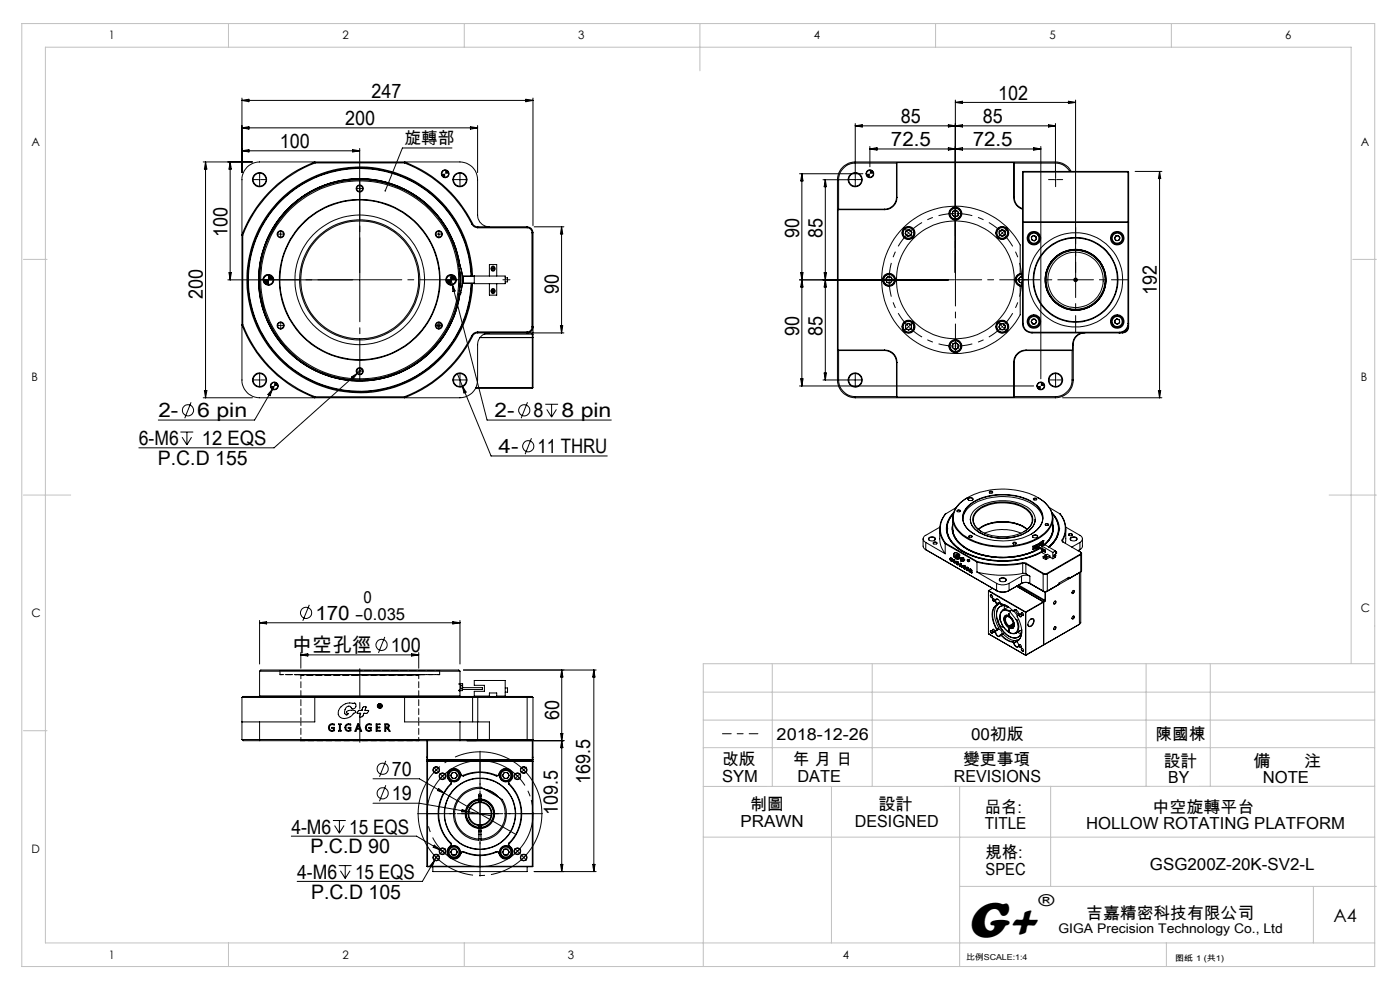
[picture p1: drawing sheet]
<svg xmlns="http://www.w3.org/2000/svg" width="297mm" height="210mm" viewBox="0 0 297 210" stroke-linecap="round" stroke-linejoin="round" font-family="sans-serif">
<defs><g id="words">
<text font-size="11" x="205.1" y="198.7">G+</text>
<g font-size="4.2">
<text x="78.8" y="20.7">247</text>
<text x="211.8" y="21.1">102</text>
<text x="73.2" y="26.5">200</text>
<text x="191.1" y="26.1">85</text>
<text x="208.5" y="26.1">85</text>
<text x="59.4" y="31.4">100</text>
<text x="189" y="31">72.5</text>
<text x="206.4" y="31">72.5</text>
<text x="48.3" y="50.3" transform="rotate(-90 48.3 50.3)">100</text>
<text x="169.5" y="50.4" transform="rotate(-90 169.5 50.4)">90</text>
<text x="174.5" y="50.4" transform="rotate(-90 174.5 50.4)">85</text>
<text x="43" y="63.3" transform="rotate(-90 43 63.3)">200</text>
<text x="118.6" y="62.3" transform="rotate(-90 118.6 62.3)">90</text>
<text x="245.4" y="62.5" transform="rotate(-90 245.4 62.5)">192</text>
<text x="169.5" y="71.4" transform="rotate(-90 169.5 71.4)">90</text>
<text x="174.5" y="71.4" transform="rotate(-90 174.5 71.4)">85</text>
<text x="33.6" y="88.5">2-</text>
<text x="41.8" y="88.5">6 pin</text>
<text x="104.9" y="88.5">2-</text>
<text x="113.2" y="88.5">8</text>
<text x="119.1" y="88.5">8 pin</text>
<text x="29.5" y="94.4">6-M6</text>
<text x="42.8" y="94.4">12 EQS</text>
<text x="33.5" y="98.7">P.C.D 155</text>
<text x="105.8" y="96.2">4-</text>
<text x="114" y="96.2">11 THRU</text>
<text x="66.9" y="131.5">170</text>
<text x="62" y="138.3">中空孔徑</text>
<text x="82.9" y="138.3">100</text>
<text x="118.6" y="152.7" transform="rotate(-90 118.6 152.7)">60</text>
<text x="83.2" y="164.6">70</text>
<text x="125.2" y="166.3" transform="rotate(-90 125.2 166.3)">169.5</text>
<text x="83.2" y="169.8">19</text>
<text x="118.4" y="172.9" transform="rotate(-90 118.4 172.9)">109.5</text>
<text x="61.8" y="176.8">4-M6</text>
<text x="74.1" y="176.8">15 EQS</text>
<text x="65.8" y="181">P.C.D 90</text>
<text x="63.1" y="186.4">4-M6</text>
<text x="66" y="190.6">P.C.D 105</text>
<text x="75.3" y="186.4">15 EQS</text>
</g>
<text font-size="3.9" x="282.9" y="195.5">A4</text>
<g font-size="3.5">
<text x="85.8" y="30.5">旋轉部</text>
<text x="75.4" y="131.5">-0.035</text>
<text x="77.1" y="128">0</text>
<text x="164.8" y="157">2018-12-26</text>
<text x="206" y="157">00初版</text>
<text x="245.2" y="157">陳國棟</text>
<text x="153.2" y="162.3">改版</text>
<text x="153.2" y="165.8">SYM</text>
<text x="168.2" y="162.3">年 月 日</text>
<text x="169.2" y="165.8">DATE</text>
<text x="202.4" y="165.8">REVISIONS</text>
<text x="204.3" y="162.3">變更事項</text>
<text x="246.9" y="162.6">設計</text>
<text x="247.9" y="166.1">BY</text>
<text x="265.9" y="162.6">備</text>
<text x="267.9" y="166.1">NOTE</text>
<text x="276.6" y="162.6">注</text>
<text x="159.1" y="171.9">制圖</text>
<text x="186.4" y="171.9">設計</text>
<text x="208.9" y="172.4">品名:</text>
<text x="244.5" y="172.4">中空旋轉平台</text>
<text x="157.1" y="175.4">PRAWN</text>
<text x="181.3" y="175.4">DESIGNED</text>
<text x="208.9" y="175.9">TITLE</text>
<text x="230.4" y="175.9">HOLLOW ROTATING PLATFORM</text>
<text x="209.1" y="182.1">規格:</text>
<text x="209.1" y="185.6">SPEC</text>
<text x="244" y="184.5">GSG200Z-20K-SV2-L</text>
<text x="220.3" y="192.2">®</text>
<text x="230.5" y="194.8">吉嘉精密科技有限公司</text>
</g>
<text font-size="2.8" x="224.5" y="197.8">GIGA Precision Technology Co., Ltd</text>
<g font-size="2.5">
<text x="23.1" y="8.4">1</text>
<text x="72.7" y="8.4">2</text>
<text x="122.7" y="8.4">3</text>
<text x="172.7" y="8.4">4</text>
<text x="222.7" y="8.4">5</text>
<text x="272.7" y="8.4">6</text>
<text x="6.7" y="30.9">A</text>
<text x="288.7" y="30.9">A</text>
<text x="6.7" y="80.9">B</text>
<text x="288.7" y="80.9">B</text>
<text x="6.7" y="130.9">C</text>
<text x="288.7" y="129.9">C</text>
<text x="6.7" y="180.9">D</text>
<text x="23.1" y="203.4">1</text>
<text x="72.7" y="203.4">2</text>
<text x="120.5" y="203.4">3</text>
<text x="178.8" y="203.4">4</text>
</g>
<g font-size="1.7">
<text x="204.9" y="203.7">比例SCALE:1:4</text>
<text x="249.3" y="203.8">图纸 1 (共1)</text>
</g>
</g></defs>
<g fill="none" stroke="#000" stroke-width=".21">
<path d="M43.1 34.4h10.5M43.6 34.4v50M43.6 34.4l.3 1.5h-.5zM48.8 34.4l.3 1.5h-.5zM48.8 34.4v25M51.3 20.8v15.8M51.3 21.3h61.8M51.3 21.3l1.5-.2v.5zM51.3 27.1l1.5-.2v.5zM51.3 32l1.5-.3v.5zM51.3 32h25M51.3 27.1h50"/>
<path d="M54.9 38.1h.3M55.1 38v.2M66.9 34.6a26.5 26.5 0 0 0-15.4 15.3M66.9 34.6l-.1-.2a27 27 0 0 0-15.5 15.4l.2 .1M66.9 34.6h18.9M74.8 31.7l1.5 .3-1.5 .2zM76.2 40h.2M76.3 31.5v26.3M85.8 34.6a26.5 26.5 0 0 1 14.3 12.9M85.8 34.6v-.2a26.8 26.8 0 0 1 14.5 13M94.4 36.1a.72 .72 0 0 0-.7 .8M95.2 36.9a.72 .72 0 0 1-.8 .7"/>
<path d="M95.9 31.4h-10.5l-3.7 9.1M97.4 38.1h.3M97.6 38v.2M99.8 26.9l1.5 .2-1.5 .3zM101.3 26.6v10M111.5 21.1l1.6 .2-1.6 .3zM113.1 20.8v27.1M169.6 36.9h13.5M170.1 36.9v45M170.1 36.9l.3 1.5h-.5zM174.6 38.1h5.3M175.1 38.1v42.5"/>
<path d="M175.1 38.1l.2 1.5h-.5zM181.3 38.1h.2M181.4 38v.2M181.4 26.2v10.4M181.4 26.7h42.5M181.4 26.7l1.5-.3v.5zM184.5 31.1v4.3M184.5 31.6h36.3M184.5 31.6l1.6-.3v.5zM184.5 36.1a.78 .78 0 0 0-.7 .8M185.3 36.9a.72 .72 0 0 1-.8 .7M190.2 34.6h-8.8a3.6 3.6 0 0 0-3.5 3.5v6.3"/>
<path d="M190.2 34.6v7.3M190.3 34.5l-.1 .1M190.3 34.5h24.8M190.3 34.5v7.4M201.2 26.4l1.5 .3-1.5 .2zM201.2 31.3l1.5 .3-1.5 .2zM202.7 21.2v36.6M202.7 21.7l1.5-.2v.5zM202.7 21.7h25.5M202.7 26.7l1.5-.3v.5zM202.7 31.6l1.5-.3v.5zM215.1 34.5l.1 .1"/>
<path d="M215.1 34.5v7.4M215.2 34.6h8.7a3.5 3.5 0 0 1 3 1.8M215.2 34.6v7.3M217 36.4l.1 .1M217.1 36.5h22.2M217.1 36.5v32.1M219.3 31.3l1.5 .3-1.5 .2zM220.8 31.1v49.3M222.4 26.4l1.5 .3-1.5 .2zM223.8 38.1h.2M223.9 38v.2M223.9 26.2v10.4"/>
<path d="M226.7 21.5l1.5 .2-1.5 .3zM227.2 36.4a3.7 3.7 0 0 0-3.3-2h-42.5a3.8 3.8 0 0 0-3.7 3.7v42.5a3.8 3.8 0 0 0 3.7 3.8M228.2 21.2v36.6M239.3 36.5v32.1M239.4 36.4l-.1 .1M240.8 36.4h5.7M246 36.4v48M246 36.4l.2 1.5h-.5zM48.3 59.4h26.5M48.6 57.8h.5l-.3 1.6zM51.5 49.9v19M56.9 58.2a1.14 1.14 0 0 0-1.1 1.2"/>
<path d="M56.9 59.2v.3M58.1 59.4a1.14 1.14 0 0 1-1.2 1.1M59.4 49.7h.3M59.5 49.6v.2M59.7 42.4a23.8 23.8 0 0 1 25.4-5.1 23.8 23.8 0 0 1 14.9 21.3 23.7 23.7 0 0 0-28.5-22.5 23.7 23.7 0 0 0-17.3 31.9 23.7 23.7 0 0 1 5.5-25.6zM76.2 59.4h.2M76.3 59.2v.3M93 49.7h.2M93.1 49.6v.2M95.4 58.4l.6 1.9M95.6 59.4h.2M95.7 58.4a1.02 1.02 0 0 0-1 1"/>
<path d="M95.7 59.2v.3M96.3 51.6l.7 2.1 .5 2.5M96.7 59.4v.1a1.05 1.05 0 0 1-1 .9M97.3 56.3l.2-.1v.1M97.3 56.3h.3M97.4 57a9 9 0 0 1 0 4.7M97.4 56.2a21.4 21.4 0 0 0-32.7-14.8 21.4 21.4 0 0 0 0 35.9 21.4 21.4 0 0 0 32.7-14.8M97.5 57.2l.2 2.1-.2 2M97.5 56.3a9 9 0 0 1 0 6.1M97.5 56.3l-.1 .1M97.6 56.3a9 9 0 0 1 0 6.1M97.6 56.3l-.2 .1"/>
<path d="M97.6 58.4v1.8M98 58.6h.2M98.1 58.6h.1M98.2 58.6v1.5M98.2 58.6h9v1.6h-6.6v-1.6M98.2 58.6v.6a.74 .74 0 0 1-.1 .9M98.2 58.6h2.4M99.9 58.6a23.6 23.6 0 0 0-33.9-20.5 23.6 23.6 0 0 0-5 39.3 23.6 23.6 0 0 0 38-11.4l.6-2.3 .3-3.6M100.1 47.5a1.4 1.4 0 0 0 1.3 .8M100.3 58.6a24 24 0 0 0-35.7-20.1 24 24 0 0 0-1.4 40.9 24 24 0 0 0 37-17.6l.1-1.7M100.3 47.4a1.18 1.18 0 0 0 1.1 .7M100.3 47.4l-.2 .1"/>
<path d="M101.4 48.1h10.4M101.4 48.3h10.4M101.4 48.1v.2M103.8 48.1a2.53 2.53 0 0 1-2.5-2.5v-7.5a3.7 3.7 0 0 0-3.7-3.7h-42.5a3.7 3.7 0 0 0-3.8 3.7v42.5a3.7 3.7 0 0 0 3.8 3.8h42.5a3.7 3.7 0 0 0 3.7-3.8v-7.5a2.53 2.53 0 0 1 2.5-2.5M103.8 58.6v-2.5h1.6v2.5M104.3 56.6l.2-.1a.5 .5 0 0 1 .5 .5 .5 .5 0 0 1-.7 .4zM104.4 57h.3M104.6 56.9v.2M107.2 58.9h.5v.9h-.5M111.8 48.3a.97 .97 0 0 1 1.1 1.1M111.8 48.1a1.21 1.21 0 0 1 1.3 1.3M111.8 48.1v.2"/>
<path d="M112.9 49.4v19.9M112.9 49.4h.2M113.1 49.4v21.1M113.3 48.1h6.3M119.1 48.1l.3 1.5h-.5zM119.1 48.1v22.5M169.6 59.4h31.6M169.9 57.8l.5 3.1h-.5l.5-3.1zM174.8 57.8h.5l-.5 3.1h.5zM177.8 44.5v29.8M177.8 44.5h9.9M177.9 44.4l-.1 .1"/>
<path d="M177.9 44.4h9.8M187.7 44.4v.1M188.3 58.7l.8 .1 .2 .7-.5 .5-.7-.1-.2-.7zM190.2 41.9a2.53 2.53 0 0 1-2.5 2.5M190.2 41.9h.1M190.3 41.9a2.59 2.59 0 0 1-2.6 2.6M192.3 48.8h.7l.5 .5-.4 .7-.7 .1-.4-.6zM202.1 44.8l.7-.2 .5 .4-.1 .8-.6 .2-.6-.5zM211.9 49.1l.6-.4 .7 .3 .1 .7-.6 .5-.7-.4zM212.5 49.3l.2 .2M212.7 49.3l-.2 .2M215.1 41.9h.1"/>
<path d="M215.1 41.9a2.56 2.56 0 0 0 1.8 2.5M215.2 41.9a2.55 2.55 0 0 0 1.7 2.4M216.4 58a1.38 1.38 0 0 0-1 1.4 1.38 1.38 0 0 0 1 1.3M216.4 58v-6a15.6 15.6 0 0 0-23.7-4.7 15.6 15.6 0 0 0 0 24.1 15.6 15.6 0 0 0 23.7-4.6v-6.1M216.9 58.1a1.25 1.25 0 0 0-1.4 1.3 1.25 1.25 0 0 0 1.4 1.2M216.9 60a.63 .63 0 0 1-.8-.6 .63 .63 0 0 1 .8-.6l-.4-.1-.5 .5 .3 .7 .6 .1M216.9 58h-.5M216.9 58.3a1.11 1.11 0 0 0-1.3 1.1 1.11 1.11 0 0 0 1.3 1.1M216.9 47.1h22.5M218.8 50.3l.5-.4 .5 .3 .1 .6-.5 .3-.5-.2zM228 59.4h.3M228.2 59.2v.3"/>
<path d="M236.7 50.1l.5-.1 .4 .5-.3 .5h-.5l-.4-.4zM51.5 68.9a26.5 26.5 0 0 0 15.4 15.3M51.5 68.9h-.2a26.7 26.7 0 0 0 15.5 15.5l.1-.2M54.2 68a23.7 23.7 0 0 0 26.1 14.8 23.7 23.7 0 0 0 19.7-22.7 23.6 23.6 0 0 1-15.1 21.4M59.4 69.1h.3M59.5 68.9v.3M74.6 80l1.2-.8-.9 1.2zM75.8 79.2l-17.7 15.8h-28.6M76.2 78.7h.2M76.3 78.6v.3M76.8 78.3l-1 .9M93 69.1h.2"/>
<path d="M93.1 68.9v.3M96 60.3l7.3 28.8h26.4M96 60.3l.6 1.4-.5 .1zM97 79.3l1.1 2.6M97.4 62.3l.1 .1M97.4 62.3l.2 .1M97.5 62.4h.1M97.6 62.4h-.3l.2 .1M97.7 62.1h.1M98 60.1h.2M98.2 60.1h2.4M100.1 71.2a26.7 26.7 0 0 1-14.3 13"/>
<path d="M100.1 71.2l.2 .1M100.3 71.3a27 27 0 0 1-14.5 13.1v-.2M101.4 70.4a1.4 1.4 0 0 0-1.3 .8M101.4 70.6a1.18 1.18 0 0 0-1.1 .7M101.4 70.6h11.5M101.4 70.4h10.4M101.4 70.4v.2M101.8 71.6h11.3M102.7 70.9h10.4M103.8 60.2v2.4h1.6v-2.4M104.3 61.3l.2-.1a.49 .49 0 0 1 .5 .6 .49 .49 0 0 1-.7 .4zM104.4 61.7h.3"/>
<path d="M104.6 61.6v.3M112.9 69.3a.97 .97 0 0 1-1.1 1.1M112.9 69.3h.2a1.21 1.21 0 0 1-1.3 1.3v-.2M112.9 70.6v11.6M113.1 70.5v.4M113.1 70.9v11.3l-.2 .2h-12M113.1 70.5l-.2 .1M113.3 70.6h6.3M118.9 69.1h.5l-.3 1.5zM174.8 79.1h.5l-.2 1.5zM177.8 74.3l.1 .1M177.8 74.3h9.9"/>
<path d="M177.9 74.4v6.2a3.6 3.6 0 0 0 3.5 3.5M177.9 74.4h9.8M187.7 74.3v.1M187.7 74.4a2.53 2.53 0 0 1 2.5 2.5M187.7 74.3a2.59 2.59 0 0 1 2.6 2.6M190.2 76.9h.1M190.2 76.9v7.2M190.3 76.9v7.3M192.1 69l.6-.4 .6 .3 .1 .7-.6 .4-.7-.3zM202.1 72.9l.7-.2 .5 .5-.1 .7-.6 .2-.6-.4zM212.2 68.7l.7-.1 .4 .6-.3 .7h-.7l-.4-.5zM215.1 76.9h.1"/>
<path d="M215.1 76.9v7.3M215.2 76.9v7.2M216.4 60.7h.5M216.9 68.6a1.97 1.97 0 0 0 2 2M216.9 68.6v-32.1l.2-.1h22.2l.1 .1v32.8M216.9 68.6h.2M217.1 68.6a1.81 1.81 0 0 0 1.8 1.9M217.7 74.3a2.59 2.59 0 0 0-2.6 2.6M217.7 74.3v.1M217.7 74.4a2.53 2.53 0 0 0-2.5 2.5M217.7 74.3h9.8M217.7 74.4h9.7"/>
<path d="M218.9 70.6h19.3M218.9 70.5h18.5M218.9 70.5v.1M219 67.7h.6l.3 .4-.2 .6h-.6l-.3-.4zM227.4 74.4v6.2M227.5 74.3l-.1 .1M227.5 73.1h.2M227.5 73.1v1.2M227.7 73.1v7.5M229.4 70.6a2.58 2.58 0 0 0-1.9 2.5M230.2 70.6a2.47 2.47 0 0 0-2.5 2.5M236.5 68l.4-.4 .6 .3v.5l-.4 .4-.6-.3z"/>
<path d="M238.1 70.5h.1M238.2 70.5v.1M239.3 68.6a1.81 1.81 0 0 1-1.9 1.9M239.3 68.6h.1a1.97 1.97 0 0 1-2 2v-.1M239.3 69.3a1.09 1.09 0 0 1-1.1 1.2M239.3 69.3h.1M239.4 69.3a1.26 1.26 0 0 1-1.2 1.3M38.3 91.6h2.7M38.6 92.7l1.1 1.7M39.7 91.6v2.8M40.5 85.3l-1.3 3.4M40.6 92.7l-.9 1.7"/>
<path d="M43.1 84.4h10.5M43.4 82.9h.5l-.3 1.5zM54.9 80.6h.3M55.1 80.5v.2M57.8 82.5l-3.8 6.6h-20.4M57.8 82.5l-.5 1.5-.5-.3zM58.2 81.1a.78 .78 0 0 0-.8 .8M58.6 81.2l-.8 1.3M58.9 81.9a.78 .78 0 0 1-.7 .7M66.9 84.2h18.9M97.4 80.6h.3M97.6 80.5v.2"/>
<path d="M98.1 81.9l6.1 14.8h24.6M98.1 81.9l.8 1.3-.5 .2zM100.9 82.2h12M111.9 85.3l-1.3 3.4M112.7 92.9l-1.3 3.4M112.9 82.2l.1 .1M115.7 85.8h2.7M116 86.8l1 1.7M117 85.8v2.7M118 86.8l-1 1.7M169.6 81.9h49.7M169.9 80.4h.5l-.3 1.5z"/>
<path d="M174.6 80.6h5.3M181.3 80.6h.2M181.4 84.1v.3M181.4 84.4h42.5M181.4 84.1h8.8M181.4 80.5v.2M190.2 84.1l.1 .1M190.3 84.2h24.8M215.2 84.1l-.1 .1M215.2 84.1h8.7M220.8 81.1a.72 .72 0 0 0-.7 .8M221.5 81.9v.1a.8 .8 0 0 1-.7 .6"/>
<path d="M223.8 80.6h.2M223.9 84.1v.3M223.9 80.5v.2M225.4 84.4h21.1M227.4 80.6a3.6 3.6 0 0 1-3.5 3.5M227.4 80.6h.3M227.7 80.6a3.7 3.7 0 0 1-3.8 3.8M245.7 82.9h.5l-.2 1.5zM195.8 114.3l.1 1.7 .5 .6M196.4 116.6l15.1 8.7M196.4 116.6l15 8.7M196.4 115.1v1.5"/>
<path d="M196.4 115.1l4.1 2.4M197.1 114.1a.75 .75 0 0 1 .8-.3 .75 .75 0 0 1 .5 .7 .9 .9 0 0 1-1.4-.2zM197.2 114.6a.36 .36 0 0 1-.1-.5 .36 .36 0 0 1 .4-.1 .52 .52 0 0 1 .6 0 .52 .52 0 0 1 .2 .5l-.1 .1M198.1 115a.37 .37 0 0 1 .4 0 .37 .37 0 0 1 .2 .3 .41 .41 0 0 1-.4 .1 .41 .41 0 0 1-.3-.3zM198.1 115.4a.34 .34 0 0 1 .2-.5 .34 .34 0 0 1 .4 .3l-.1 .2M199.4 112.2l.1 3 .2 1 .8 1.3M199.4 111.8l-3 1.8a.79 .79 0 0 0-.6 .7 .79 .79 0 0 0 .6 .8M199.6 118.5h.1M200.5 115.3v2.2M200.5 115.3l6.8 3.9M200.6 109a4.8 4.8 0 0 0 0 6.2M200.6 109a4.8 4.8 0 0 0-.1 6.3"/>
<path d="M200.6 115.2l6.7 3.9M200.6 115.2l-.1 .1M200.9 112.2h.1M200.9 112.2a4.3 4.3 0 0 1 1.3-3.2 4.5 4.5 0 0 0 .5 6.7 15.7 15.7 0 0 0 11.8 3.1 15.9 15.9 0 0 0 6.6-1.8M200.9 112.2a5.9 5.9 0 0 0 3.4 4.8M200.9 112.2a6 6 0 0 0 3.6 4.9 18.6 18.6 0 0 0 16.6-.1M201.5 118.6l.3 .4M201.5 118.6h.1M201.6 118.3l-.1 .3M201.8 118.7l.2 .1v.3l-.2-.1M201.8 118.7h.1M201.8 118.7l.1 .1"/>
<path d="M201.8 118.5l-.1-.1a.32 .32 0 0 0-.1 .4 .32 .32 0 0 0 .3 .2M201.8 118.5l.2 .1-.3-.3-.2 .3M201.8 118.5h.1M201.8 119h.1M201.9 118.8h.1M201.9 119h.1M201.9 118.8v.2M202.1 111.2a4.8 4.8 0 0 0 2.7 5.1 16.6 16.6 0 0 0 15.8 0M202.1 111.4l-.1 1M202.1 111.5a4.7 4.7 0 0 0 2.8 4.8 16.5 16.5 0 0 0 15.7 0M202.1 112.1a5.4 5.4 0 0 0 3.6 4.6 16.7 16.7 0 0 0 14.8-.4M202.1 109.9v2.2a5.4 5.4 0 0 0 3.4 4.4 16.5 16.5 0 0 0 15-.2"/>
<path d="M202.1 112.4h.1M202.1 112.5v.1M202.3 117.8l.1 .4M202.3 117.8h.1M202.3 108.7a4.6 4.6 0 0 0 .5 7.2 17 17 0 0 0 13.5 2.8 16.3 16.3 0 0 0 4.8-1.6M202.3 117.5v.3M202.3 117.5h.1M202.3 118.7h.1M202.3 119.2l.1 .1M202.4 119.3h.1M202.4 118.2l.3 .3M202.4 118.2h.1"/>
<path d="M202.4 118.8h.1M202.4 118.8l-.1-.1v.6M202.4 118.8l.1 .6-.2-.1M202.5 117.3l.2-.1a.68 .68 0 0 1 .8 .8h-.1M202.5 117.3l-.2 .2M202.5 117.3h.1M202.7 118.5l.5 .1M202.7 118.5h.1M202.8 119.3l.3 .5M202.8 119.3h.1M202.8 107.7l-2.2 1.3M202.8 119.1v.2"/>
<path d="M202.9 118l.1-.1 .5 .3 .1 .2h-.2M202.9 118l.1 .1M202.9 118h.1M202.9 117.6h.2M203 118.1v.1M203 118h-.1M203 118.1h.1M203 108.3a.36 .36 0 0 1 .4-.2 .36 .36 0 0 1 .3 .4 .38 .38 0 0 1-.4 .1 .38 .38 0 0 1-.3-.3zM203 118.2h.1M203 119.5h.2v.3h-.1M203 119.5h.1M203 119.5h.2"/>
<path d="M203.1 119.2l-.1-.1a.35 .35 0 0 0-.1 .4 .35 .35 0 0 0 .3 .2M203.1 119.2l.1 .1-.2-.2-.2 .2M203.1 119.2h.1M203.1 119.8h.1M203.1 117.6a.32 .32 0 0 0-.4 .3 .32 .32 0 0 0 .3 .3M203.1 117.6l.1 .2M203.1 117.6h.1M203.1 108.5a.25 .25 0 0 1 .3-.3 .25 .25 0 0 1 .2 .3M203.2 119.5h.1M203.2 119.7h.1M203.2 119.5v.2M203.2 118.6h.1"/>
<path d="M203.2 117.8l.1 .1M203.2 117.8h.1M203.3 117.9l.1 .1M203.3 117.9h.1M203.3 118.5l-.1 .1M203.4 118h.1M203.4 118.5l-.2 .1M203.4 118.4h.1M203.4 118.4v.1M203.4 118.4h.2M203.6 106.8a14.7 14.7 0 0 1 12.2-2.8 9.9 9.9 0 0 1 7 4 4.3 4.3 0 0 1-1.9 5.6 15.9 15.9 0 0 1-16.5-.1 4.2 4.2 0 0 1-1.7-5.6zM203.7 119.9h.1"/>
<path d="M203.7 119.9l-.1 .2-.1-.1M203.7 119.9l.2 .1M203.7 118.5v.1M203.7 118.5h.1M203.7 118.6h.1M203.7 118.6l.2 .1M203.8 119.6v.1M203.8 119.6h.1M203.8 119.6l-.1 .3 .2 .1M203.8 118.4l.2 .1M203.8 118.4l-.1 .1M203.8 118.4h.1"/>
<path d="M203.8 119.7h.1M203.8 119.7l.1 .3M203.9 118.9h.1M203.9 118.9v.1M203.9 120h.1M203.9 119l.1 .1M203.9 118.7h.1M203.9 119h.1M203.9 118.8v.1M203.9 118.8h.1M204 118.7h.1M204 118.7l-.1 .1"/>
<path d="M204 118.5h.1M204 119.1h.1M204.1 118.3v.1M204.1 118.3h.1M204.1 118.4h.1M204.1 118.4l-.1 .1M204.1 118.3l.3 .1M204.2 119l-.2 .1M204.2 119h.1M204.2 118.9v.1M204.2 118.9h.1M204.2 118.8h.1"/>
<path d="M204.2 118.8v.1M204.3 110.1a4.6 4.6 0 0 1 3-3.6 13 13 0 0 1 12.4 .9 4 4 0 0 1 1.5 2.7M204.3 118.9h.1M204.3 118.7l.2 .1M204.3 118.6v.1M204.4 118.4l-.1 .2M204.4 118.4h.1M204.4 118.9h.1M204.4 119.9l-.1 .2M204.5 118.8l-.1 .1M204.5 118.8h.1M205.2 118.8l.2 .3"/>
<path d="M205.2 118.8h.1M205.3 118.7l-.1 .1M205.3 118.7h.1M205.3 105.5a5.2 5.2 0 0 0-3.2 4.9 6.6 6.6 0 0 0 4.7 4.6 16 16 0 0 0 14.7-1.6 4.2 4.2 0 0 0-.1-7.1l-1.2-.8M205.3 107.4a12.2 12.2 0 0 1 11.2-2 6.1 6.1 0 0 1 4.7 3.9 3.9 3.9 0 0 1-2.3 3.9 13.1 13.1 0 0 1-13-.4 3.4 3.4 0 0 1-.6-5.4zM205.3 119h.1M205.4 118.8h.1M205.4 118.9h.1M205.4 118.8l-.1 .2M205.4 118.7l.2 .3-.2 .1M205.4 118.7l-.2 .1M205.4 119.1h.1"/>
<path d="M205.4 118.7l.2 .3M205.4 118.9v.1M205.4 118.7a.18 .18 0 0 0-.1 .3 .18 .18 0 0 0 .3 0M205.4 118.7h.1M205.4 118.8l.1 .1M205.4 105.6a.58 .58 0 0 1 1 .4 .6 .6 0 0 1-.6 .2 .6 .6 0 0 1-.4-.4zM205.4 118.9l.1 .2M205.4 118.9l-.1-.2v.3M205.4 119h.1M205.4 119l.1 .1M205.5 118.9h.1M205.5 119.1h.1"/>
<path d="M205.5 106.1l-.1-.1a.44 .44 0 0 1 .5-.4 .44 .44 0 0 1 .4 .5M205.6 113.7a.36 .36 0 0 1 .4-.1 .36 .36 0 0 1 .2 .3 .36 .36 0 0 1-.4 .1 .36 .36 0 0 1-.2-.3zM205.6 119l-.1 .1M205.6 119h.1M205.6 113.9a.25 .25 0 0 1 .3-.2 .25 .25 0 0 1 .2 .2M205.8 110.2a3.5 3.5 0 0 0 2.5 3 10.3 10.3 0 0 0 10.2-.8 3.1 3.1 0 0 0 1.1-2.2M206.7 108.3a10 10 0 0 1 11.6-.5 2.81 2.81 0 0 1 1.3 2.7 2.81 2.81 0 0 1-1.8 2.3 10.1 10.1 0 0 1-11-.6 2.64 2.64 0 0 1-.1-3.9zM206.7 113.3a3.9 3.9 0 0 1-2.3-4.2 6.5 6.5 0 0 1 5-3.7 12.7 12.7 0 0 1 10.3 1.7 3.3 3.3 0 0 1-.1 5.6l-.8 .6M207 108.5a9.1 9.1 0 0 1 9.6-1.2 3.2 3.2 0 0 1 2.4 3.5 5.6 5.6 0 0 1-4.9 3 8.6 8.6 0 0 1-7.1-2 2.43 2.43 0 0 1 0-3.3zM207.3 119.2a21.9 21.9 0 0 0 9.7 .3M207.3 119.2v2.1M207.3 119.1a22.7 22.7 0 0 0 9.6 .3"/>
<path d="M207.3 119.1v.1M207.5 112.3a9.2 9.2 0 0 1 10.4 0M207.6 112.3a9.3 9.3 0 0 1 10.3 0M208.3 112.8a2.64 2.64 0 0 1-1.1-4.2 8.4 8.4 0 0 1 7.5-1.8 4.7 4.7 0 0 1 4.3 3.2 2.96 2.96 0 0 1-1.8 2.8M208.3 111.7a10.2 10.2 0 0 1 8.9 0M208.9 113.1a10 10 0 0 1 7.7 0M209.9 104.3a.35 .35 0 0 1 .4-.1 .35 .35 0 0 1 .2 .3 .35 .35 0 0 1-.4 .1 .35 .35 0 0 1-.2-.3zM210 104.6a.25 .25 0 0 1 .2-.3 .25 .25 0 0 1 .3 .3M215 115.4l-.1-.1a.27 .27 0 0 1 .3-.2 .27 .27 0 0 1 .3 .3M215 115a.31 .31 0 0 1 .4 0 .31 .31 0 0 1 .1 .3 .34 .34 0 0 1-.3 .2 .34 .34 0 0 1-.3-.4zM216.9 119.4l.8 .1M216.9 119.4l.1 .1"/>
<path d="M217 119.5l.6 .1M217 119.5v2.1M217.6 119.6v2.1M217.6 119.6l3.7 2.1M217.7 119.5l3.7 2.1M217.7 119.5l-.1 .1M219 113.7a.6 .6 0 0 1 .6-.3 .6 .6 0 0 1 .5 .5 .6 .6 0 0 1-.6 .2 .6 .6 0 0 1-.5-.4zM219.1 115.9v.1M219.1 116.5h.1M219.1 116v.5M219.1 115.9h.1M219.2 115.9h.1"/>
<path d="M219.2 115.9l-.1 .1M219.2 114l-.1-.1a.49 .49 0 0 1 .4-.4 .49 .49 0 0 1 .6 .2l-.1 .3M219.3 105.7a.34 .34 0 0 1 .4-.1 .34 .34 0 0 1 .2 .4 .34 .34 0 0 1-.4 .1 .34 .34 0 0 1-.2-.4zM219.4 116.3h.1M219.4 106h-.1a.27 .27 0 0 1 .3-.3 .27 .27 0 0 1 .2 .3M219.4 116.2l.1 .1M219.5 116.3h.1M219.7 115.9l-.1 .2-.1-.1M219.8 116.1l-.4 .1 .4-.1M219.8 116.1l.1 .1M219.8 116.1h.1M219.9 116.2l-.4 .1"/>
<path d="M219.9 115.8l-.1 .3M219.9 115.8a.43 .43 0 0 0-.5 .5h.1M219.9 115.8l.2 .1-.2 .3M220.2 115.9v.1M220.2 115.9l-.1 .4-1 .2M220.2 116.1l1.5 .9M220.2 116l1.5 .8M220.2 115.9l1.5 .9M220.7 115.6h.1M220.7 115.7l-.5 .3M220.7 115.7l-.5 .2M220.7 115.6l.4 .2"/>
<path d="M220.7 115.7l.4 .1M220.8 115.5l.1 .1M220.8 115.6h.1M220.9 115.6h.1M220.9 114.9l-1.4 .8M221 115.3l-.2 .2M221 114.8a3.5 3.5 0 0 1-1.9 1M221.1 115.8v.5l.7 .4v.5l-.7-.4M221.1 115.8l2.2 1.4M221.1 116.8v.4l.8 .5M221.2 115.3l-.3 .3M221.2 115.3l.1-.3-.5 .3v.3h.1"/>
<path d="M221.2 115.3h-.1l-.3 .2M221.2 116.7l-.1 .1M221.2 114.7h.1M221.3 114.7h.1M221.3 118.1l.6 .3M221.3 118.1v.3l.6 .3M221.3 114.7a4.5 4.5 0 0 1-2.1 1.2M221.3 114.7l.1 .6-.5 .4M221.3 114.7a3.9 3.9 0 0 1-2.1 1.2M221.3 114.7l.1 .1M221.6 115.5l-.5 .3M221.6 115.5l2.3 1.4"/>
<path d="M221.7 116.8v.2M221.7 118v.2M221.8 118h.3l-.3 .2-.1-.2M221.8 111.2a.34 .34 0 0 1 .4-.2 .34 .34 0 0 1 .2 .4 .34 .34 0 0 1-.4 .1 .34 .34 0 0 1-.2-.3zM221.8 118v.2M221.8 116.7l-.1 .1M221.8 116.9l-.1 .1M221.8 118h-.1M221.9 111.4h-.1a.27 .27 0 0 1 .3-.3 .27 .27 0 0 1 .2 .3M221.9 118.4v.3M222.6 107.7l2.3 1.3M222.7 118.2h.1"/>
<path d="M222.7 118.2l.6 .3M222.7 117.9v.3M222.7 117.9l-.5-.3-.9 .5M222.7 118.2l-.8 .5M222.7 117.9l-.8 .5M223.1 108.7a4.6 4.6 0 0 1-.5 7.4M223.3 112.6h.1M223.3 112.5v.1M223.3 111.2a4.3 4.3 0 0 1-1.6 4.4M223.3 111.4l.1 1M223.3 111.5a4.2 4.2 0 0 1-1.7 4M223.3 112.1a4.7 4.7 0 0 1-1.8 3.5"/>
<path d="M223.3 109.9v2.2a4.8 4.8 0 0 1-2.1 3.6M223.3 112.4h.1M223.3 117.2v1.3M223.7 117.9l.3-.1-.2 .3h-.1zM223.9 116.9v.8l-.2-.1-.2 .3 .2 .2M223.9 118v.2l-.6 .3M223.9 116.9l-.6 .3M223.9 116.9l.3 .2M224.2 117.1l-.3 .1M224.2 117.1v.3l-.3 .1M224.6 112.2h.1M224.6 112.2a4.7 4.7 0 0 0-1.4-3.2 4.5 4.5 0 0 1-.8 7"/>
<path d="M224.6 112.2a5.2 5.2 0 0 1-2.1 3.9 5.2 5.2 0 0 0 2.1-3.9zM224.9 109a4.7 4.7 0 0 1 .4 5.5M224.9 109a4.8 4.8 0 0 1 .5 5.6M225.3 114.5l.1 .4 3.8 2.2M225.3 114.5l.1 .1M225.4 114.6l.2 .4M225.4 114.6v.3M226.1 112.2l-.1 3.1M226.1 111.8l3 1.8a.81 .81 0 0 1 .5 .7 .81 .81 0 0 1-.5 .8M226.8 113.2a.33 .33 0 0 1 .5-.1 .33 .33 0 0 1 0 .5 .33 .33 0 0 1-.4 .1 .33 .33 0 0 1-.1-.5zM226.8 113.6a.32 .32 0 0 1 .3-.4 .32 .32 0 0 1 .3 .4M227.1 114.1a.75 .75 0 0 1 .8-.3 .75 .75 0 0 1 .6 .7 .9 .9 0 0 1-1.5-.2z"/>
<path d="M227.3 114.6a.36 .36 0 0 1-.2-.5 .36 .36 0 0 1 .5-.1 .52 .52 0 0 1 .6 0 .52 .52 0 0 1 .2 .5l-.2 .1M228.7 116.8l.4-.2zM229.1 115.1l-1.7 1M229.1 115.1v1.5M229.2 117.1l.1 .2-.1 .2M229.2 117.1a.27 .27 0 0 1 .3 .2 .27 .27 0 0 1-.2 .3M229.2 117.5l-7.1 4.1M229.2 117.5l.1 .1M229.3 117.6v14.5l-.3 .3M229.3 117.6l-7.1 4.1M229.4 117.4v3.7l-.1 .2M229.6 114.3v1.7l-.5 .6"/>
<path d="M55.1 131.6v9.3M55.1 132.1h42.5M55.1 132.1l1.5-.2v.5zM63.8 138.4v3.3M63.8 138.9h25M63.8 138.9l1.5-.2v.5zM65.6 128.3l-1.4 3.4M81.6 135.1l-1.3 3.4M87.3 138.7l1.5 .2-1.5 .3zM88.8 138.4v3.3M96.1 131.9l1.5 .2-1.5 .3zM97.6 131.6v9.3"/>
<path d="M203.5 120h.1M203.5 120l.2-.5 .3 .8h-.1M203.9 120v.3M203.9 120.3h.1M204.3 120.1l.3 .5M204.3 120.1h.1M204.4 120h.2M204.6 120.4h.2v.3l-.2-.1M204.6 120.4h.1M204.6 120.6h.1M204.6 120h-.1a.35 .35 0 0 0 .2 .6M204.6 120l.2 .2-.3-.3-.2 .2"/>
<path d="M204.6 120h.1M204.7 120.4h.1M204.7 120.6h.1M204.7 120.4v.2M205.1 120.9h.1M205.2 120.4h.1M205.2 120.7h.1M205.2 120.7v.2l.2 .2-.3-.2M205.2 120.4l.2 .4-.2-.1M205.2 120.4l.2 .1-.3-.2v.6M205.8 121.3h.1M205.8 120.8v.2h.2"/>
<path d="M205.8 120.8h.1M205.8 121.1h.1M205.8 121.1v.2M205.9 121.1l.1 .2M205.9 121.1h.1M205.9 120.8l.1 .2M205.9 120.8h.1M206 121.1l.1 .4M206 121.1h.1M206 121.1l.1-.1-.3-.3v.6M206 121.3h.1M206 121.3l.1 .2"/>
<path d="M206 121v.1M206 121h.1M206.1 121.5h.1M207.3 121.3a21.9 21.9 0 0 0 9.7 .3M207.3 121.3l4.1 2.4M209.7 125.4l7.9 4.5M209.7 134.4l7.9 4.6M209.7 134.4h.1M209.7 125.3v9.1M209.7 125.3l7.9 4.5M209.7 134.5l7.9 4.5M210.1 133.8a.32 .32 0 0 1 .4 .1 .32 .32 0 0 1-.1 .5l-.3-.2z"/>
<path d="M210.1 126.3a.33 .33 0 0 1 .4 .1 .33 .33 0 0 1-.1 .4l-.3-.2zM210.4 126.2h-.1a.26 .26 0 0 0-.1 .3 .26 .26 0 0 0 .4 .1M210.4 133.8h-.1a.25 .25 0 0 0-.1 .3 .25 .25 0 0 0 .4 .1M210.6 124.8l-.9 .5M210.6 133.5a.34 .34 0 0 1 .4 .2 .34 .34 0 0 1-.1 .4l-.3-.3zM210.6 127a.36 .36 0 0 1 .4 .2 .36 .36 0 0 1-.1 .4l-.3-.3zM210.8 127h-.1a.27 .27 0 0 0 0 .4 .27 .27 0 0 0 .4 0M210.8 133.5h-.1a.27 .27 0 0 0 0 .4 .27 .27 0 0 0 .4 0M211.4 128.1a.57 .57 0 0 1-.3-.6 .57 .57 0 0 1 .4-.4 1.22 1.22 0 0 1 .8 .9l.1 .1M211.4 128.1v.2M211.4 128.3a3.2 3.2 0 0 0-.6 3.9l.6 1.2M211.4 133.4v.3"/>
<path d="M211.4 133.7a.74 .74 0 0 0-.1 .9 .74 .74 0 0 0 .9 .3v-.1M211.4 128.3h.1M211.4 133.7h.1M211.4 123.7a2.91 2.91 0 0 0 2.7 0M211.4 125.3a2.91 2.91 0 0 0 2.7 0M211.4 123.7v1.6M211.4 125.3h.1M211.5 128v.3M211.5 133.7a.75 .75 0 0 0-.1 .8 .75 .75 0 0 0 .7 .4l.1-.2M211.5 128l-.1 .1M211.5 128.3a3.2 3.2 0 0 0-.6 3.9l.6 1.2M211.5 133.4v.3"/>
<path d="M211.5 125.3a2.81 2.81 0 0 0 2.5 0M211.5 133.4h-.1M211.7 127.1a.36 .36 0 0 0-.5 .1 .36 .36 0 0 0 .1 .5l.2 .3M211.8 127.8l.1 .3M211.8 127.8l.5 .3M211.8 128.9a1.68 1.68 0 0 1 2.2-.1 1.64 1.64 0 0 0-1.9-.1 1.64 1.64 0 0 0-.7 1.8 5.5 5.5 0 0 0 3.5 4.8 1.52 1.52 0 0 0 1.8-1.7 1.61 1.61 0 0 1-.8 1.6 1.61 1.61 0 0 1-1.8-.2 5.4 5.4 0 0 1-2.5-5.7zM211.8 127.8l-.3 .2M211.9 133.5a.88 .88 0 0 1 .7 .9M211.9 133.2v.3M211.9 128.1a3.1 3.1 0 0 0-.6 3.8l.6 1.3M211.9 133.5l-.4 .2M211.9 128.1l-.4 .2"/>
<path d="M211.9 133.2l-.4 .2M212.1 122.8a.75 .75 0 0 1 .8-.3 .75 .75 0 0 1 .5 .6 .95 .95 0 0 1-1.4-.1zM212.2 131.2a1.17 1.17 0 0 0-.2 1.2 1.17 1.17 0 0 0 .9 .7M212.2 134.8h.2M212.2 134.7h.2M212.2 134.7v.1M212.2 123.3a.36 .36 0 0 1-.1-.5 .36 .36 0 0 1 .4-.1 .52 .52 0 0 1 .6 0 .52 .52 0 0 1 .2 .5v.1M212.3 128.1h.1M212.4 128.1a5.9 5.9 0 0 1 2.6 1.5h.1M212.4 134.8a4.2 4.2 0 0 0 2.4 1.4M212.4 128.1v.1M212.4 128.2l1.2 .3"/>
<path d="M212.4 134.7a4 4 0 0 0 2.5 1.4M212.4 134.7v.1M212.7 129.4a2.09 2.09 0 0 0-.3 2.8 4.3 4.3 0 0 0 1.6 1.9M212.7 129.4l.6-.1 .9 .3M212.8 134.5a3.8 3.8 0 0 0 2.5 1.4M212.8 134.5l-.1-.1-.5 .2M212.8 134.5l-.4 .2M213.1 128.5l-.1 .8M213.3 130.6h.7M213.8 130.8a.77 .77 0 0 0-.3 1.3l.6 .7M213.9 128.8l-1.2 .6M214 130.2h.1v.5a1.87 1.87 0 0 1 .7 2.6l-.7-.1"/>
<path d="M214 130.6a.72 .72 0 0 0-.9 .1 .72 .72 0 0 0-.1 .9l.4 1 .6 .5M214 134h.1M214 130.7a.71 .71 0 0 0-.9 .2 .71 .71 0 0 0 0 .9l.3 .7 .6 .5M214 130.8a.59 .59 0 0 0-.8 .2 .59 .59 0 0 0 0 .7l.2 .5 .6 .7M214 130.2v.4M214 130.7v.1M214 132.9v.1M214 133.1v.9M214 130.6h.1M214 133v.1M214 130.6a.71 .71 0 0 0-.9 .2 .71 .71 0 0 0-.1 .8l.5 1 .5 .5M214 130.6l.1-.1-.1 .1"/>
<path d="M214 130.6v.1M214.1 132.8l-.1 .1M214.1 123.7v1.6M214.1 125.3h-.1M214.1 130.2h-.1M214.1 134.2l.9 .2 .5-.1M214.1 130.8a1.67 1.67 0 0 1 .7 2.3h-.7M214.1 130.8v.1a1.38 1.38 0 0 1 .5 2.1h-.5M214.1 133v.1M214.1 133.2v1M214.1 130.8h-.1M214.2 130.7a1.88 1.88 0 0 1 .7 2.4l-.4 .2-.4-.2"/>
<path d="M214.2 130.7h.1M214.2 133l-.2 .1M214.2 130.7l-.1 .1M214.2 133.2h-.1M214.2 129.6l.1 .3M214.2 132.9l-.1 .1M214.3 129.9a1.26 1.26 0 0 0-1.5-.3 1.26 1.26 0 0 0-.6 1.4 4.2 4.2 0 0 0 1.8 3M214.3 129.9l1.2 1.5M214.7 129.4l-.5 .2M214.8 133.2h.1M214.8 136.2l.3 .2M214.9 136.1l.2 .3"/>
<path d="M214.9 136.1l-.1 .1M214.9 132.7l-.3 .3-.4-.1M214.9 132.5l-.7 .4M214.9 132.2l-.8 .6M215.1 129.6a.42 .42 0 0 1 .4-.3 .42 .42 0 0 1 .4 .3 .7 .7 0 0 1 0 1.1M215.1 129.6h.1M215.1 136.4h.1M215.1 129.6h-.2M215.1 136.4a.6 .6 0 0 0 .3 .6 .6 .6 0 0 0 .7 0v-.1M215.2 132.5l-.4 .7M215.3 135.9l.2 .3M215.3 135.9l-.4 .2"/>
<path d="M215.5 129.4l-.4 .2 .7 1M215.5 129.4l.1 .4 .5 .5M215.5 136.2l-.4 .2M215.5 129.4l-.4 .2M215.5 131.4a2.3 2.3 0 0 1-.1 2.8l-.6 .2-.7-.2M215.5 131.4l.3 .2M215.5 134.3h.1M215.6 129.4h-.4l-.1 .2M215.7 124.3l5.6 3.4M215.8 136v.2a.6 .6 0 0 1-.1 1.1l-.5-.4-.1-.5M215.8 134.2l.8 .2M215.8 135.9v.2"/>
<path d="M215.8 131.6a2.26 2.26 0 0 1-.3 2.7M215.8 135.9v.1M215.9 130.7h-.1a7.6 7.6 0 0 1 .8 4.2l-.3 .8-.5 .3M215.9 130.6l-.1 .1M215.9 130.6v.1M215.9 124.2l5.7 3.3M216 130.5l-.2 .1M216 135.8h-.4l-.1 .4M216.1 130.2l-.2 .4M216.1 124.1l5.6 3.2M216.1 131.4l-.3 .2M216.2 136.8a.3 .3 0 0 1 .4 .1 .3 .3 0 0 1-.2 .4z"/>
<path d="M216.2 130.3a.3 .3 0 0 1 .4 .1 .3 .3 0 0 1-.2 .4zM216.3 133.9l.1-.1-.9 .5M216.4 130.3v-.1a.27 .27 0 0 0-.1 .4 .27 .27 0 0 0 .4 .1M216.4 136.8l-.2 .1 .3 .4M216.6 137.6a.32 .32 0 0 1 .5 .1 .32 .32 0 0 1-.1 .5zM216.6 130.1a.32 .32 0 0 1 .5 .1 .32 .32 0 0 1-.1 .4zM216.7 137.2l-.2 .1M216.7 123.8l-2.7 1.5M216.7 122.2a1.94 1.94 0 0 1 1.8 0M216.7 123.7a1.94 1.94 0 0 1 1.8 0M216.7 122.2l-2.6 1.5M216.7 122.2v1.5"/>
<path d="M216.7 123.7l-2.6 1.6M216.7 123.7v.1M216.7 133.9a2.13 2.13 0 0 1-.9 2M216.7 133.6l-.3 .2M216.9 130a.27 .27 0 0 0-.1 .3 .27 .27 0 0 0 .3 .1M216.9 137.6v-.1a.26 .26 0 0 0-.1 .4 .26 .26 0 0 0 .3 .1M217 121.6l.6 .1M217.6 139h.1M217.6 129.9v9.1M217.6 129.8v9.2M217.6 121.7l.9 .5M218.2 123.6l3.5 2.1"/>
<path d="M218.5 123.7v.1a1.83 1.83 0 0 0-1.8 0M218.5 123.7l2.8 1.7M218.5 122.2v1.5M218.6 131.4a.48 .48 0 0 1 .7-.1 .48 .48 0 0 1 0 .7 .78 .78 0 0 1-.4 .8 .78 .78 0 0 1-.8-.1 1.35 1.35 0 0 1 .5-1.3zM218.7 131.3a.5 .5 0 0 1 .6 .3 .5 .5 0 0 1-.2 .6 .58 .58 0 0 1-.4 .6 .58 .58 0 0 1-.6-.2v-.2M221.3 121.7h.9M221.3 125.4h.9M221.3 121.7v3.7M221.3 125.4h.1M221.3 125.4h.8M221.3 127.7l-3.7 2.1M221.3 127.7h.1"/>
<path d="M221.4 121.6h.7M221.4 121.6l-.1 .1M221.4 127.7l-3.8 2.2M221.4 136.8l-3.8 2.2M221.4 127.7v9.1M221.4 136.8h-.1M221.6 127.5l-.3 .2M221.6 127.5l.1 .1M221.7 127.6l-.3 .1M221.7 127.3l-.1 .2M221.7 127.1h.1M221.7 125.7v1.6"/>
<path d="M221.7 125.7h.1M221.7 127.3h.1M221.8 127.3l-.1 .3M221.8 125.7v1.6M222.1 121.6l.1 .1M222.2 121.7v3.7M222.2 125.4h-.1M223.7 127.6l.1-.1a.34 .34 0 0 1 .2 .4 .34 .34 0 0 1-.5 .2zM223.7 133l.1-.1a.32 .32 0 0 1 .2 .5 .32 .32 0 0 1-.5 .1zM223.8 127.5a.27 .27 0 0 1 .1 .4 .27 .27 0 0 1-.4 0M223.8 133a.25 .25 0 0 1 .1 .3 .25 .25 0 0 1-.4 .1M224.6 124l-2.4 1.4"/>
<path d="M224.6 124l-2.5 1.4M226.5 122.6l.2 .2M226.8 122.7v-.3l-2.2 1.3v.3M226.8 122.7l-.1 .1M227.6 125.3h.1a.32 .32 0 0 1 .1 .4 .32 .32 0 0 1-.4 .1zM227.6 130.7h.1a.3 .3 0 0 1 .2 .4 .3 .3 0 0 1-.5 .1zM227.6 125.3h.1a.28 .28 0 0 1 .1 .4 .28 .28 0 0 1-.4 0M227.6 130.7h.1a.26 .26 0 0 1 .1 .4 .26 .26 0 0 1-.4 0M229 132.4l-11.4 6.6M229 121.5l-7.2 4.2M229 121.5v10.9M229 132.4v.1"/>
<path d="M229.2 121.3l-.2 .2M229.3 121.3l-2.5 1.4M229.3 121.3l-2.6 1.5M51.3 147.9h15.5M51.3 156.9h50M51.3 156.9l.3 .2h3.5M51.3 153.1h3.8M51.3 147.9v9M55.1 142.4l.2-.3h40.8a1.46 1.46 0 0 1 1.5 .3M55.1 142.4h42.5M55.1 142.4v5.2h42.5v-1.1M55.1 153.1v4"/>
<path d="M55.1 157.1h8.7M55.1 147.6v.1M63.8 157.1l.1-.1h24.8l.1 .1M63.8 157.1h25M66.8 147.9v5.2h-11.7M66.8 147.9h19M66.9 147.7h-15.4l-.2 .2M66.9 147.7l-.1 .2M66.9 147.7h18.9M70 153.7l.5-.2 .4 .1v.2a.63 .63 0 0 0-1 .4 .63 .63 0 0 0 .8 .7v-.4h-.3v-.2h.5v.7a.82 .82 0 0 1-1.1-.2 .82 .82 0 0 1 .2-1.1zM71.8 153.6h.6l-.2 .1v1.2h.2v.2h-.6v-.2h.2v-1.2h-.2zM72.4 149.9a3.6 3.6 0 0 1 2.7-.7l.1-.1a.59 .59 0 0 1 .2 1 .59 .59 0 0 1-1-.2 1.02 1.02 0 0 0-1.1 .3 1.02 1.02 0 0 0-.1 1.2 .31 .31 0 0 0 .3 .3 .31 .31 0 0 0 .3-.4l-.3-.2a1.43 1.43 0 0 1 2-.2l-.3 .4h-.2a2.18 2.18 0 0 1-3 .7 1.54 1.54 0 0 1 .4-2.1z"/>
<path d="M73.4 153.7l.6-.2 .4 .1v.2a.63 .63 0 0 0-1 .4 .63 .63 0 0 0 .8 .7v-.4h-.3v-.2h.5v.7a.82 .82 0 0 1-1.1-.2 .82 .82 0 0 1 .1-1.1zM75.9 150.9l.3-.2a.49 .49 0 0 0 .6-.1 .49 .49 0 0 0 .1-.5l.7-.2-.2 .8h.8a.67 .67 0 0 1-1 .6v.1a.7 .7 0 0 1-.9 .7l.2-.8h-.7zM75.9 153.6h.2l.6 1.5h-.2l-.2-.4h-.6l-.2 .4h-.2zM76 153.7l.2 .8h-.5zM76 153.7h.1M76.7 150.7h.1M77.8 153.7l.5-.2 .4 .1v.2a.63 .63 0 0 0-1 .4 .63 .63 0 0 0 .9 .7v-.4h-.4v-.2h.6v.7a.82 .82 0 0 1-1.2-.2 .82 .82 0 0 1 .2-1.1zM79.8 153.6h.8v.1h-.6v.5h.6v.2h-.6v.5h.6v.2h-.8zM80.4 149.4l.4 .1v.1l-.2 .2 .2 .3-.2-.3-.2 .3zM80.5 149.5h.1l.1 .2h-.2zM81.6 153.6h.5a.43 .43 0 0 1 .4 .2 .43 .43 0 0 1 0 .5l-.3 .1 .6 .7h-.3l-.5-.7h-.2v.7h-.2zM81.8 153.7h.3a.28 .28 0 0 1 .3 .3 .28 .28 0 0 1-.3 .3h-.3z"/>
<path d="M82.2 154.4h.1M85.8 147.7h14.3M85.8 147.7v.2M85.8 147.9h14.5M85.8 147.9v5.2h11.8M88.8 157.1h8.8M90.6 157.1v4M90.7 157.1v4.3M97.3 145.1h.3M97.3 146.4h.3M97.4 146.5h.1M97.4 145h.2"/>
<path d="M97.4 146.5h.2M97.5 147.6v.1M97.6 146.4v.1M97.6 153.1h3.7M97.6 142.4v2.6M97.6 145.1v1.3M97.6 153.1v4M97.6 145v.1M97.6 145h.5v.8M97.8 145.4h.3l-.1 .7h-.2zM98.1 145.8v.7h-.5M98.1 145.8l.1 .1"/>
<path d="M98.1 145.8h.1M98.2 145.9h4.1v.4h-4.2M98.3 142.1h28.2M99.1 157.1h20.6M100.1 147.7h1.3M100.1 147.7l.2 .2M100.3 147.9h12.8M100.3 147.9v5.2M101.2 157h11.9v4.1M101.3 156.9l-.2 .2h-3.5M101.3 156.9h11.8M101.3 153.1h2.5v3.9"/>
<path d="M101.3 153.1v3.8M101.4 147.7v5.4M101.4 147.7h10.4M103.8 147.7h-3.2v-1.1h2.2v-1.2h-2.2v-1.1h6.6v3.4h-1.8M103.8 147.7v-.7h1.6v.7M107.2 145.9h.5v.9h-.5M111.8 147.7h1.1l.2 .2M111.8 147.7v9.3M113.1 156.9l-.2 .1v4.4M113.1 147.9v9M118.9 155.6h.5l-.2 1.5zM119.2 142.1l.2 1.5h-.5z"/>
<path d="M119.2 142.1v42.8M119.2 157.1l.2 1.5h-.5zM126 142.1v42.8M126 142.1l.2 1.5h-.5zM61.8 177.4h26.6l6 3.5M70.6 174.1h2.7M71 175.1l1 1.6M72 174.1v2.6M73 175.1l-1 1.6M79.1 170.4h9.9l15.1 2.6M79.1 165.2h9.9l5.2 3M81.8 166.6l-1.3 3.4"/>
<path d="M81.8 161.4l-1.3 3.4M90.6 161.1v.4M90.6 161.5v22.3M90.6 161.1h22.5M90.6 160.6h.1M90.6 161.4l.1 .1M90.7 161.5h22.2M90.7 161.4l-.1 .1M90.7 161.4h22.2M90.7 161.5v22.3M92.1 179.3l1.2 1-1.4-.6zM92.4 163.3h.1"/>
<path d="M92.5 163.3l-.1 .1M92.5 163.3l.1 .1M92.6 163.3h-.1M93.1 167.3l1.1 .9-1.4-.5zM93.8 164.6l.1 .1M93.9 164.6l-.1 .1M94.2 168.2l15.2 8.8M95.5 165.8l.2 .2-.1 .3M95.5 179.5a1.5 1.5 0 0 0 0 2.5 1.5 1.5 0 0 0 2.3-1M95.5 179.5l.1 .1M95.6 166.3a8.9 8.9 0 0 0 0 12.6M95.6 178.9l.1 .3-.2 .3"/>
<path d="M95.6 179.6a1.37 1.37 0 0 0-.1 2.3 1.37 1.37 0 0 0 2.1-.9M95.6 165.7a.48 .48 0 0 1 0 .7M95.6 179.6a1.36 1.36 0 0 1 1.5 0 1.36 1.36 0 0 1 .5 1.4M95.6 165.7l-.1 .1M95.6 166.3v.1M95.6 166.4a8.8 8.8 0 0 0 0 12.4M95.6 178.8a.51 .51 0 0 1 0 .8M95.6 178.8v.1M96 163.9h.7l.3 .6-.3 .6h-.7l-.4-.6zM97.6 164.2a.55 .55 0 0 0 .8 .4M97.6 164.2a1.37 1.37 0 0 0-2.1-.8 1.37 1.37 0 0 0 .1 2.3M97.6 164.2a1.37 1.37 0 0 1-.5 1.4 1.37 1.37 0 0 1-1.5 .1"/>
<path d="M97.6 164.2h.2M97.8 164.2l.1 .2 .4 .1M97.8 164.2a1.51 1.51 0 0 0-2.3-1 1.51 1.51 0 0 0 0 2.6M98 171.7l1.5 .5h-1.5zM98.3 164.5a9.1 9.1 0 0 1 7 0M98.3 164.5l.1 .1M98.4 164.6a8.3 8.3 0 0 1 6.9 0M101.5 177.9h.6M101.6 170.2v-1.6a.25 .25 0 0 1 .2-.2 .25 .25 0 0 1 .3 .2v1.6M101.6 177h.5M101.6 168.9h.5M101.6 176.3h.5z"/>
<path d="M101.6 170.2a2.38 2.38 0 0 0-2.2 2.4 2.38 2.38 0 0 0 2.2 2.4M101.6 170.1a2.52 2.52 0 0 0-2.3 2.5 2.52 2.52 0 0 0 2.3 2.5M101.6 169.7a2.87 2.87 0 0 0-2.6 2.9 2.87 2.87 0 0 0 2.6 2.9M101.6 170.2h.2M101.6 175h.2M101.6 169h.5M101.6 177.9h.5M101.6 176.4h.5M101.6 168.8h.5M101.6 175v3M101.6 176.2h.5M101.7 172.6h.3"/>
<path d="M101.8 169.6a3 3 0 0 1 3 3 3 3 0 0 1-3 3M101.8 169.6a3 3 0 0 0-3 3 3 3 0 0 0 3 3M101.8 170.2h.3M101.8 169.6v.6M101.8 175v.6M101.8 172.5v.2M102.1 169.7a2.87 2.87 0 0 1 2.6 2.9 2.87 2.87 0 0 1-2.6 2.9M102.1 170.1a2.52 2.52 0 0 1 2.2 2.5 2.52 2.52 0 0 1-2.2 2.5M102.1 170.2a2.38 2.38 0 0 1 2.1 2.4 2.38 2.38 0 0 1-2.1 2.4M102.1 175h-.3M102.1 175v3M102.6 167.3l-.3-.2a5.6 5.6 0 0 0-6.1 5.2 5.6 5.6 0 0 0 5.4 6v-.3"/>
<path d="M102.6 167.3a5.4 5.4 0 0 0-6.2 4.8 5.4 5.4 0 0 0 5.2 5.9M102.6 167.3l3.4 2M102.7 167.4a5.3 5.3 0 0 1 3.2 1.8M102.9 167.5l1.6 .6 1.2 1M105.3 164.5v.1M105.8 164.2l-.1 .2-.4 .1M105.8 164.2a1.51 1.51 0 0 1 2.4-1 1.51 1.51 0 0 1-.1 2.6M105.8 164.2h.2M106 164.2a1.37 1.37 0 0 1 2.1-.8 1.37 1.37 0 0 1 0 2.3M106 164.2a.55 .55 0 0 1-.7 .4M106 164.2a1.37 1.37 0 0 0 .5 1.4 1.37 1.37 0 0 0 1.6 .1M106 169.3l.3 .1a4.8 4.8 0 0 1 .9 4.7 5.6 5.6 0 0 1-5.1 4.2v-.3"/>
<path d="M106 169.3a5.4 5.4 0 0 1 .7 5.5 5.4 5.4 0 0 1-4.6 3.2M107 163.9h.7l.3 .6-.3 .6h-.7l-.4-.6zM108 166.4a8.8 8.8 0 0 1 0 12.4M108 178.8a.51 .51 0 0 0 .1 .8M108 178.8l.1 .1M108.1 165.7a.48 .48 0 0 0-.1 .7M108.1 179.6a1.37 1.37 0 0 1 0 2.3 1.37 1.37 0 0 1-2.1-.9M108.1 179.6a1.36 1.36 0 0 0-1.6 0 1.36 1.36 0 0 0-.5 1.4M108.1 165.7v.1M108.1 178.9l-.2 .3 .2 .3M108.1 166.3a9 9 0 0 1 0 12.6M108.1 166.3l-.1 .1"/>
<path d="M108.1 179.5a1.5 1.5 0 0 1 0 2.5 1.5 1.5 0 0 1-2.3-1M108.1 165.8a.33 .33 0 0 0 0 .5M108.1 179.5v.1M109.7 164.6l.2 .1M109.9 164.6l-.2 .1M111 163.3l.2 .1M111.2 163.3l-.2 .1M112.9 161.5v22.3M112.9 161.4l.2 .1M112.9 160.6h.2M113 161.4l-.1 .1M113.1 161.1v.4"/>
<path d="M113.1 161.5l-.1 22.3M71.9 183.6h2.7M72.2 184.7l1 1.6M73.2 183.6v2.7M74.3 184.7l-1.1 1.6M90.6 183.8h22.4M90.7 183.8h22.2M90.7 183.8h-.1M91.8 183.9v1h20v-1M92.2 182.4l-.5 1.5-.4-.3zM92.4 181.8l.1 .1M92.5 181.9l-.1 .1"/>
<path d="M92.5 181.9l.1 .1M92.6 181.8l-.1 .1M92.9 181.4l-3.3 5.6h-26.6M93.8 180.5l.1 .1M93.9 180.5l-.1 .1M96 180.1h.7l.3 .7-.3 .6h-.7l-.4-.6zM97.6 181h.2M98.3 180.8h-.4l-.1 .2M98.3 180.8a8.7 8.7 0 0 0 7 0M98.4 180.6a8.7 8.7 0 0 0 6.9 0M98.4 180.6h-.4l-.4 .4M98.4 180.6l-.1 .2"/>
<path d="M105.3 180.6h.3l.4 .4M105.3 180.6v.2M105.3 180.8h.4l.1 .2M106 181h-.2M107 180.1h.7l.3 .7-.3 .6h-.7l-.4-.6zM109.7 180.5l.2 .1M109.9 180.5l-.2 .1M111 181.8l.2 .2M111.2 181.8l-.2 .2M112.9 183.8h.1M113.3 184.9h13.2M118.9 183.4h.5l-.2 1.5z"/>
<path d="M125.7 183.4h.5l-.2 1.5z"/>
<circle cx="55.1" cy="38.1" r="1.51"/>
<circle cx="55.1" cy="38.1" r="1.38"/>
<circle cx="76.3" cy="40" r=".63"/>
<circle cx="76.3" cy="40" r=".74"/>
<circle cx="94.5" cy="36.9" r=".82"/>
<circle cx="94.5" cy="36.9" r=".75"/>
<circle cx="97.6" cy="38.1" r="1.5"/>
<circle cx="97.6" cy="38.1" r="1.37"/>
<circle cx="181.4" cy="38.1" r="1.5"/>
<circle cx="181.4" cy="38.1" r="1.38"/>
<circle cx="184.6" cy="36.9" r=".82"/>
<circle cx="184.6" cy="36.9" r=".75"/>
<circle cx="56.9" cy="59.4" r="1.13"/>
<circle cx="56.9" cy="59.4" r="1"/>
<circle cx="59.5" cy="49.7" r=".62"/>
<circle cx="59.5" cy="49.7" r=".76"/>
<circle cx="76.3" cy="59.3" r="21.5"/>
<circle cx="76.3" cy="59.4" r="16.9"/>
<circle cx="76.3" cy="59.4" r="12.5"/>
<circle cx="76.3" cy="59.4" r="17.1"/>
<circle cx="76.3" cy="59.4" r="13.7"/>
<circle cx="76.3" cy="59.4" r="12.7"/>
<circle cx="76.3" cy="59.4" r="21.2"/>
<circle cx="76.3" cy="59.4" r="21"/>
<circle cx="93.1" cy="49.7" r=".62"/>
<circle cx="93.1" cy="49.7" r=".75"/>
<circle cx="95.7" cy="59.4" r="1.12"/>
<circle cx="95.7" cy="59.4" r=".99"/>
<circle cx="104.6" cy="57" r=".32"/>
<circle cx="188.6" cy="59.4" r="1.37"/>
<circle cx="188.6" cy="59.4" r="1.12"/>
<circle cx="188.6" cy="59.4" r=".62"/>
<circle cx="188.6" cy="59.4" r="1.24"/>
<circle cx="192.7" cy="49.4" r="1.37"/>
<circle cx="192.7" cy="49.4" r="1.25"/>
<circle cx="192.7" cy="49.4" r="1.12"/>
<circle cx="192.7" cy="49.4" r=".62"/>
<circle cx="202.7" cy="45.3" r="1.12"/>
<circle cx="202.7" cy="45.3" r=".62"/>
<circle cx="202.7" cy="45.3" r="1.38"/>
<circle cx="202.7" cy="59.4" r="12.5"/>
<circle cx="202.7" cy="45.3" r="1.25"/>
<circle cx="212.6" cy="49.4" r="1.37"/>
<circle cx="212.6" cy="49.4" r="1.25"/>
<circle cx="212.6" cy="49.4" r="1.12"/>
<circle cx="212.6" cy="49.4" r=".62"/>
<circle cx="219.3" cy="50.5" r="1.07"/>
<circle cx="219.3" cy="50.5" r=".51"/>
<circle cx="219.3" cy="50.5" r="1.44"/>
<circle cx="219.3" cy="50.5" r="1.25"/>
<circle cx="228.2" cy="59.4" r="6.5"/>
<circle cx="228.2" cy="59.4" r=".37"/>
<circle cx="228.2" cy="59.4" r=".19"/>
<circle cx="228.2" cy="59.4" r="9"/>
<circle cx="228.2" cy="59.4" r="6.2"/>
<circle cx="228.2" cy="59.4" r="5.9"/>
<circle cx="228.2" cy="59.4" r="10"/>
<circle cx="228.2" cy="59.4" r="8.9"/>
<circle cx="228.2" cy="59.4" r="6.4"/>
<circle cx="237" cy="50.5" r="1.07"/>
<circle cx="237" cy="50.5" r=".51"/>
<circle cx="237" cy="50.5" r="1.44"/>
<circle cx="237" cy="50.5" r="1.25"/>
<circle cx="59.5" cy="69" r=".62"/>
<circle cx="59.5" cy="69.1" r=".75"/>
<circle cx="76.3" cy="78.7" r=".74"/>
<circle cx="76.3" cy="78.7" r=".62"/>
<circle cx="93.1" cy="69" r=".31"/>
<circle cx="93.1" cy="69.1" r=".74"/>
<circle cx="93.1" cy="69" r=".62"/>
<circle cx="104.6" cy="61.7" r=".32"/>
<circle cx="192.7" cy="69.3" r="1.37"/>
<circle cx="192.7" cy="69.3" r="1.12"/>
<circle cx="192.7" cy="69.3" r="1.25"/>
<circle cx="192.7" cy="69.3" r=".61"/>
<circle cx="202.7" cy="73.4" r="1.25"/>
<circle cx="202.7" cy="73.4" r=".62"/>
<circle cx="202.7" cy="73.4" r="1.12"/>
<circle cx="202.7" cy="73.4" r="1.38"/>
<circle cx="212.6" cy="69.3" r=".62"/>
<circle cx="212.6" cy="69.3" r="1.12"/>
<circle cx="212.6" cy="69.3" r="1.37"/>
<circle cx="212.6" cy="69.3" r="1.25"/>
<circle cx="219.3" cy="68.2" r="1.06"/>
<circle cx="219.3" cy="68.2" r="1.25"/>
<circle cx="219.3" cy="68.2" r=".51"/>
<circle cx="219.3" cy="68.2" r="1.44"/>
<circle cx="237" cy="68.2" r=".5"/>
<circle cx="237" cy="68.2" r="1.08"/>
<circle cx="237" cy="68.2" r="1.25"/>
<circle cx="237" cy="68.2" r="1.44"/>
<circle cx="39.9" cy="87" r="1.19"/>
<circle cx="55.1" cy="80.6" r="1.51"/>
<circle cx="55.1" cy="80.6" r="1.38"/>
<circle cx="58.2" cy="81.9" r=".74"/>
<circle cx="58.2" cy="81.9" r=".82"/>
<circle cx="97.6" cy="80.6" r="1.5"/>
<circle cx="97.6" cy="80.6" r="1.37"/>
<circle cx="111.2" cy="87" r="1.18"/>
<circle cx="112.1" cy="94.6" r="1.18"/>
<circle cx="181.4" cy="80.6" r="1.5"/>
<circle cx="181.4" cy="80.6" r="1.38"/>
<circle cx="220.8" cy="81.9" r=".83"/>
<circle cx="220.8" cy="81.9" r=".74"/>
<circle cx="223.9" cy="80.6" r="1.38"/>
<circle cx="223.9" cy="80.6" r="1.5"/>
<circle cx="64.9" cy="130" r="1.18"/>
<circle cx="80.9" cy="136.8" r="1.18"/>
<circle cx="80.6" cy="149.7" r=".46"/>
<circle cx="80.6" cy="149.7" r=".51"/>
<circle cx="81.2" cy="168.3" r="1.19"/>
<circle cx="81.2" cy="163.1" r="1.19"/>
<circle cx="92.5" cy="163.3" r=".7"/>
<circle cx="92.5" cy="163.3" r=".62"/>
<circle cx="93.8" cy="164.6" r=".62"/>
<circle cx="93.9" cy="164.7" r=".71"/>
<circle cx="96.3" cy="164.5" r="1.06"/>
<circle cx="96.3" cy="164.5" r="1.25"/>
<circle cx="96.3" cy="164.5" r=".63"/>
<circle cx="101.8" cy="172.6" r="7.6"/>
<circle cx="101.8" cy="172.6" r="7.5"/>
<circle cx="101.8" cy="172.6" r="3.1"/>
<circle cx="107.3" cy="164.5" r=".62"/>
<circle cx="107.3" cy="164.5" r="1.06"/>
<circle cx="107.3" cy="164.5" r="1.25"/>
<circle cx="109.8" cy="164.6" r=".62"/>
<circle cx="109.8" cy="164.7" r=".71"/>
<circle cx="111.1" cy="163.3" r=".7"/>
<circle cx="111.1" cy="163.3" r=".62"/>
<circle cx="92.5" cy="181.9" r=".7"/>
<circle cx="92.5" cy="181.9" r=".62"/>
<circle cx="93.8" cy="180.6" r=".62"/>
<circle cx="93.9" cy="180.6" r=".71"/>
<circle cx="96.3" cy="180.8" r="1.06"/>
<circle cx="96.3" cy="180.7" r="1.24"/>
<circle cx="96.3" cy="180.7" r=".62"/>
<circle cx="107.3" cy="180.7" r=".61"/>
<circle cx="107.3" cy="180.7" r="1.24"/>
<circle cx="107.3" cy="180.8" r="1.06"/>
<circle cx="109.8" cy="180.6" r=".62"/>
<circle cx="109.8" cy="180.6" r=".71"/>
<circle cx="111.1" cy="181.9" r=".7"/>
<circle cx="111.1" cy="181.9" r=".62"/>
</g>
<g fill="none" stroke="#000" stroke-width=".21" stroke-dasharray="30.5 1.3 1.3 1.3" stroke-linecap="butt">
<path d="M188.6 59.3v.2M188.6 59.3v-.1M192.7 49.4v.1M192.7 49.4l.1-.1M202.7 45.3h-.1M202.7 45.3h.1M216.8 59.3v-.1M216.8 59.3v.2M192.7 69.3l.1 .1M192.7 69.3v-.1M202.7 73.4h.1M202.7 73.4h-.1"/>
<path d="M212.6 69.3l.1-.1M212.6 69.3l-.1 .1"/>
</g>
<path d="M188.6 59.6a14.1 14.1 0 0 0 4 9.5M192.6 49.6a14.1 14.1 0 0 0-4 9.5M202.4 45.3a14.1 14.1 0 0 0-9.5 3.9M212.5 49.2a14.1 14.1 0 0 0-9.6-3.9M216.7 59.1a14.1 14.1 0 0 0-3.9-9.5M192.9 69.5a14.1 14.1 0 0 0 9.5 3.9M202.9 73.4a14.1 14.1 0 0 0 9.6-3.9M212.8 69.1a14.1 14.1 0 0 0 3.9-9.5" fill="none" stroke="#000" stroke-width=".21" stroke-dasharray="30.5 1.3 1.3 1.3" stroke-dashoffset="27.1" stroke-linecap="butt"/>
<path d="M112.6 169.3a11.2 11.2 0 0 0-18.8-4.6 11.2 11.2 0 0 0 4.9 18.7 11.2 11.2 0 0 0 14.1-13.2l-.2-.9" fill="none" stroke="#000" stroke-width=".21" stroke-dasharray="30.5 1.3 1.3 1.3" stroke-dashoffset="-3" stroke-linecap="butt"/>
<path d="M114.4 168.8a13.1 13.1 0 0 0-21.9-5.4 13.1 13.1 0 0 0 5.7 21.8 13.1 13.1 0 0 0 16.4-15.4l-.2-1" fill="none" stroke="#000" stroke-width=".21" stroke-dasharray="30.5 1.3 1.3 1.3" stroke-dashoffset="8.3" stroke-linecap="butt"/>
<g fill="none" stroke="#000" stroke-width=".21" stroke-dasharray="30.5 1.3 1.3 1.3">
<path d="M54.8 38.1h-1.2M55.1 37.8v-1.2M55.1 38.3v1.3M55.3 38.1h1.3M76.1 40h-.5M76.3 39.7v-.5M76.6 40h.5M97.3 38.1h-1.2M97.6 37.8v-1.2M97.6 38.3v1.3M97.8 38.1h1.3M181.2 38.1h-1.3"/>
<path d="M181.4 38.3v1.3M181.4 37.8v-1.2M181.7 38.1h1.2M223.7 38.1h-1.3M223.9 38.3v1.3M223.9 37.8v-1.2M224.2 38.1h1.2M56.7 59.3h-.9M57 59.1v-.9M57 59.6v.9M57.2 59.3h.9M59.3 49.7h-.5"/>
<path d="M59.6 49.4v-.5M59.6 49.9v.5M59.8 49.7h.5M76.3 40.2v.5M92.9 49.7h-.5M93.1 49.4v-.5M93.1 49.9v.5M93.4 49.7h.5M95.5 59.3h-.9M95.7 59.1v-.9M95.7 59.6v.9M96 59.3h.8"/>
<path d="M104.3 57h-.2M104.6 56.7v-.2M104.6 57.2v.2M104.8 57h.2M108.2 59.3h-1.5M188.4 59.3h-1.3M188.6 59.3h-.1M188.6 59.3h.2M188.9 59.3h1.2M192.6 49.2l-.9-.9M192.7 49.4v-.1M192.7 49.4l.1 .1"/>
<path d="M192.9 49.6l.9 .9M202.7 59.3v.2M202.7 59.3h.1M202.7 59.3v-.1M202.7 59.3h-.1M202.7 45.3v-.1M202.7 45.3v.1M202.7 45v-1.2M202.7 45.5v1.3M212.5 49.6l-.9 .9M212.8 49.2l.9-.9M216.5 59.3h-1.2"/>
<path d="M216.8 59.3h.1M216.8 59.3h-.2M217 59.3h1.3M59.3 69h-.5M59.6 68.8v-.5M59.6 69.3v.5M59.8 69h.5M76.1 78.7h-.5M76.3 78.5v-.5M76.3 79v.5M76.6 78.7h.5M92.9 69h-.5"/>
<path d="M93.1 68.8v-.5M93.1 69.3v.5M93.4 69h.5M104.3 61.7h-.2M104.6 61.5v-.2M104.6 62v.2M104.8 61.7h.2M192.6 69.5l-.9 .9M192.7 69.3v.1M192.7 69.3l.1-.1M192.9 69.1l.9-.9M202.7 73.4v.1"/>
<path d="M202.7 73.4v-.1M202.7 73.7v1.2M202.7 73.2v-1.3M212.5 69.1l-.9-.9M212.6 69.3l.1 .1M212.6 69.3l-.1-.1M212.8 69.5l.9 .9M54.8 80.6h-1.2M55.1 80.3v-1.2M55.1 80.8v1.3M55.3 80.6h1.3M97.3 80.6h-1.2"/>
<path d="M97.6 80.3v-1.2M97.6 80.8v1.3M97.8 80.6h1.3M181.2 80.6h-1.3M181.4 80.8v1.3M181.4 80.3v-1.2M181.7 80.6h1.2M223.7 80.6h-1.3M223.9 80.8v1.3M223.9 80.3v-1.2M224.2 80.6h1.2M92.4 163.1l-.4-.3"/>
<path d="M92.4 163.5l-.4 .3M92.7 163.5l.4 .3M92.7 163.1l.4-.3M93.7 164.5l-.4-.4M93.7 164.8l-.4 .4M94.1 164.8l.4 .4M94.1 164.5l.4-.4M109.6 164.5l-.4-.4M109.6 164.8l-.4 .4M110 164.8l.4 .4M110 164.5l.4-.4M110.9 163.1l-.4-.4"/>
<path d="M110.9 163.5l-.4 .4M111.3 163.5l.4 .4M111.3 163.1l.4-.4M92.4 181.7l-.4-.4M92.4 182.1l-.4 .4M92.7 182.1l.4 .4M92.7 181.7l.4-.4M93.7 180.4l-.4-.4M93.7 180.7l-.4 .4M94.1 180.7l.4 .4M94.1 180.4l.4-.4M109.6 180.4l-.4-.4"/>
<path d="M109.6 180.7l-.4 .4M110 180.7l.4 .4M110 180.4l.4-.4M110.9 181.7l-.4-.4M110.9 182.1l-.4 .4M111.3 182.1l.4 .4M111.3 181.7l.4-.4"/>
</g>
<path d="M76.1 59.3h-21.1M76.3 59.1v-21.1M76.3 59.6v21.1M76.6 59.3h21.1" fill="none" stroke="#000" stroke-width=".21" stroke-dasharray="30.5 1.3 1.3 1.3" stroke-dashoffset="21.8"/>
<path d="M76.3 157.5v-15.7" fill="none" stroke="#000" stroke-width=".21" stroke-dasharray="30.5 1.3 1.3 1.3" stroke-dashoffset="24.6"/>
<path d="M101.6 172.6h-11.1M101.8 172.3v-11.1M101.8 172.8v11.2M102.1 172.6h11.1" fill="none" stroke="#000" stroke-width=".21" stroke-dasharray="30.5 1.3 1.3 1.3" stroke-dashoffset="26.8"/>
<path d="M101.6 172.6h-13M101.8 172.3v-13M101.8 172.8v13M102.1 172.6h13" fill="none" stroke="#000" stroke-width=".21" stroke-dasharray="30.5 1.3 1.3 1.3" stroke-dashoffset="25.9"/>
<path d="M227.9 59.3h-10.8M228.2 59.6v10.9M228.2 59.1v-10.9M228.4 59.3h10.9" fill="none" stroke="#000" stroke-width=".21" stroke-dasharray="30.5 1.3 1.3 1.3" stroke-dashoffset="26.9"/>
<path d="M202.4 59.3h-14.4M202.7 59.6v14.4M202.7 59.1v-14.4M202.9 59.3h14.5" fill="none" stroke="#000" stroke-width=".21" stroke-dasharray="30.5 1.3 1.3 1.3" stroke-dashoffset="25.2"/>
<path d="M153.3 155.6h7.5" fill="none" stroke="#000" stroke-width=".21" stroke-dasharray="30.5 1.3 1.3 1.3" stroke-dashoffset="28.6"/>
<g fill="none" stroke="#c0c0c0" stroke-width=".21">
<path d="M4.6 5h287v200h-287zM48.5 5v5M98.5 5v5M148.5 5v10M198.5 5v5M248.5 5v5M5 55h5M287 55h5M5 105h10M282 105h10M5 155h5M149.2 152.7h142.4"/>
<path d="M149.2 146.8h142.4M149.2 158.6h142.4M163.8 140.8v26M185 140.8v26M243.1 140.8v26M256.8 140.8v26M286.6 140.8v-130.8h-277v190h282M291.6 140.8h-142.4v64.2M149.2 177.6h142.4M176.4 166.8v33.2M203.6 166.8v38.2M222.9 166.8v21.2"/>
<path d="M291.6 166.8h-142.4M203.6 188h88.4M278.6 188v12M48.5 200v5M98.5 200v5M247.4 200v5"/>
</g>
<g fill="#000">
<path d="M184.5 36.1v.8h.8a.78 .78 0 0 0-.8-.8zM183.8 36.9a.72 .72 0 0 0 .7 .7v-.7zM220.8 81.1v.8h.7a.72 .72 0 0 0-.7-.8zM220.1 81.9v.1a.73 .73 0 0 0 .7 .6v-.7z"/>
<path d="M81.6 40.4l.1 .2v-.1v.1l.2-.1-.1-.2zM57.4 81.9a.78 .78 0 0 0 .8 .7v-.7zM58.2 81.1v.8h.7a.72 .72 0 0 0-.7-.8zM93.7 36.9a.72 .72 0 0 0 .7 .7v-.7zM94.4 36.1v.8l.8-.1a.73 .73 0 0 0-.8-.7zM55.8 59.4a1.14 1.14 0 0 0 1.1 1.1v-1.1zM56.9 58.2v1.2h1.2a1.14 1.14 0 0 0-1.2-1.2zM94.7 59.4v.1a1.05 1.05 0 0 0 1 .9v-1zM95.7 58.4v1h1v-.2a1.05 1.05 0 0 0-1-.8z"/>
</g>
<path d="M75.3 143.1h18h-33.9h15.9M75.7 142.2h17.6h-33.9h16.3" fill="none" stroke="#000" stroke-width=".21" stroke-dasharray="1.3 .6" stroke-dashoffset=".1"/>
<path d="M76.3 143.1h13.8h-27.5h13.7" fill="none" stroke="#000" stroke-width=".21" stroke-dasharray="1.3 .6" stroke-dashoffset="-.2"/>
<path d="M59.4 142.2v.9M63.8 157.1h25h-25M75.5 143.2h13.3h-25h11.7M93.3 143.1v-.9" fill="none" stroke="#000" stroke-width=".21" stroke-dasharray="1.3 .6" stroke-dashoffset=".4"/>
<path d="M63.8 143.2v9.8M88.8 153v-9.8" fill="none" stroke="#000" stroke-width=".21" stroke-dasharray="1.3 .6" stroke-dashoffset=".5"/>
<path d="M63.8 153.2v3.9M88.8 157.1v-3.9" fill="none" stroke="#000" stroke-width=".21" stroke-dasharray="1.3 .6" stroke-dashoffset=".6"/>
<use href="#words"/>
</svg>
